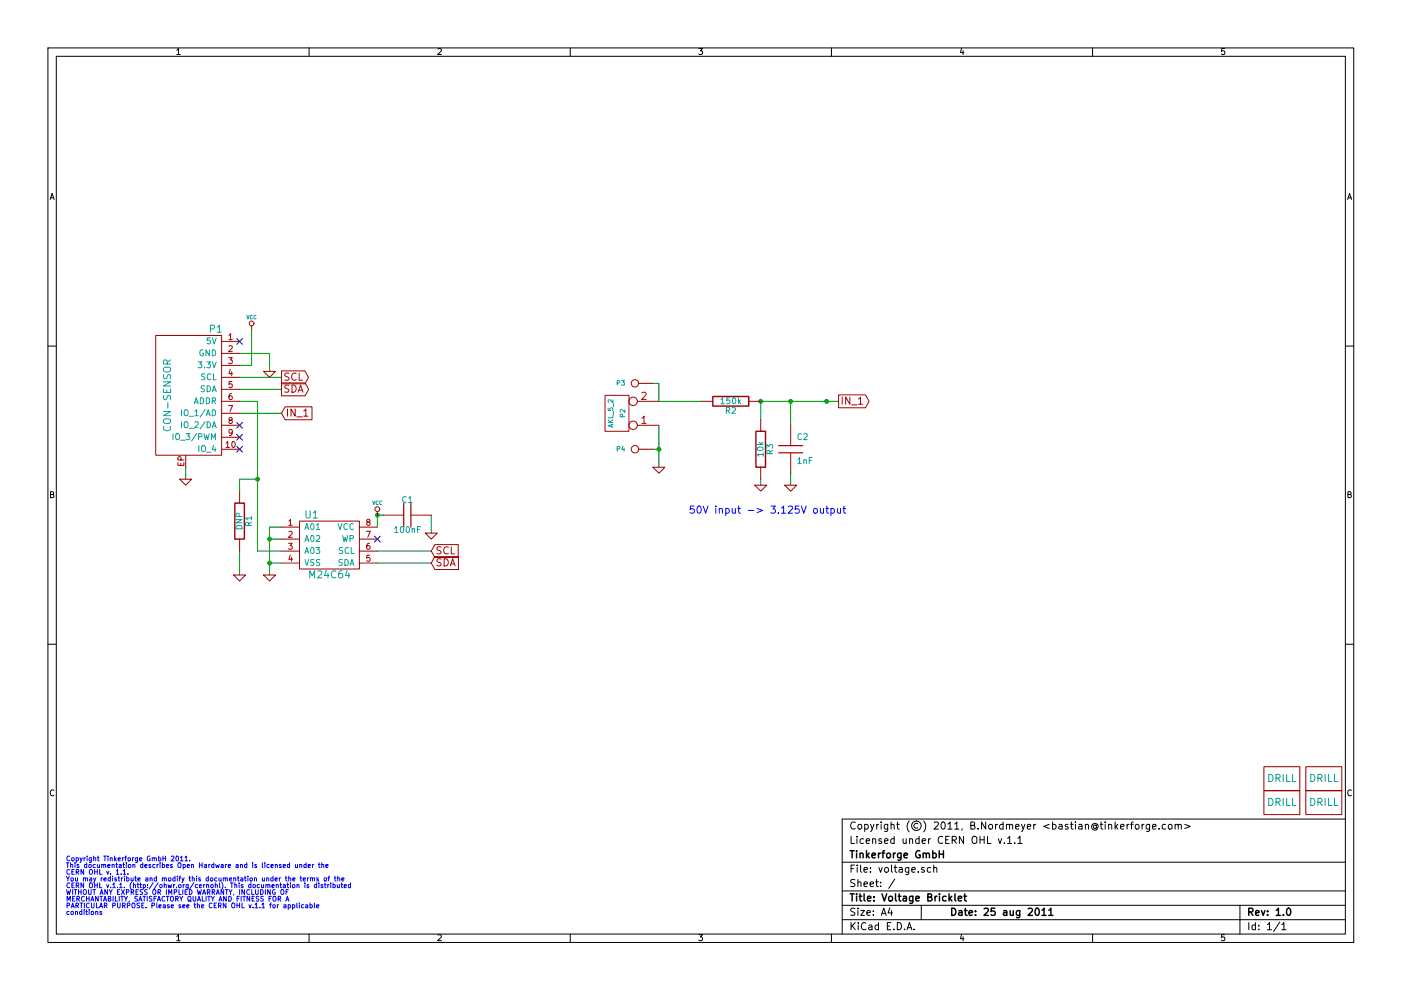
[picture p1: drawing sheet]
<svg xmlns="http://www.w3.org/2000/svg" width="297mm" height="210mm" viewBox="0 0 297 210" stroke-linecap="round" stroke-linejoin="round" font-family="sans-serif">
<g fill="none" stroke="#000" stroke-width=".21">
<path d="M10.2 10.2h276.8v189.6h-276.8zM11.9 11.9h273.3v186.1h-273.3zM37.5 10.7l.3-.4v1.3M37.5 11.6h.7M65.5 10.2v1.7M92.9 10.4l.4-.1 .3 .4-.8 .9h.8M120.9 10.2v1.7M148.2 10.3h.7l-.4 .5 .4 .1v.5l-.2 .2-.5-.2M176.3 10.2v1.7M203.9 10.2l-.3 1h.8M204.2 10.7v.9M231.6 10.2v1.7"/>
<path d="M259.6 10.3h-.6v.6l.2-.1 .4 .1v.5l-.1 .2-.5-.2M10.6 42.3l.4-1.3 .5 1.3M10.8 41.9h.6M285.7 42.3l.4-1.3 .5 1.3M285.9 41.9h.5M10.2 73.4h1.7M285.2 73.4h1.8M10.7 104.9l.6-.1v-.4l-.6-.2v1.3h.5l.2-.4-.2-.2M285.8 104.9l.5-.1 .1-.4-.6-.2v1.3h.5l.2-.4-.3-.2M10.2 136.6h1.7M285.2 136.6h1.8M11.4 167.6a.55 .55 0 0 0-.7 .1 .55 .55 0 0 0 0 .7l.4 .3 .3-.1"/>
<path d="M180.4 177.3v1.5h.8M181.3 174.4a.72 .72 0 0 0-1 .5 .72 .72 0 0 0 .7 .9l.3-.1M181.7 177.3v.2M181.7 177.8v1M182 174.9l.2-.1 .4 .1v.8l-.2 .1-.4-.1zM183.1 177.9l-.4-.1-.4 .3 .1 .6 .3 .1h.4M183.3 174.9l.5-.1 .3 .3-.1 .6-.2 .1-.5-.1M183.3 174.8v1.5M183.6 178.3l.8-.1-.1-.3-.4-.1-.3 .3 .1 .7h.6M184.6 174.8l.3 1M185 178l.1-.1a.36 .36 0 0 1 .6 .2v.7M185 177.8v1"/>
<path d="M185.3 174.8l-.5 1.4-.2 .1M185.9 174.8v1M186.3 174.8l-.4 .3M186.8 174.3v.1M186.8 174.8v1M186.9 177.9l-.4-.1-.2 .3 .1 .2 .5 .1v.4h-.6M187.6 178.3l.7-.1-.1-.3-.4-.1-.2 .3v.7h.6M188.2 174.8v1.2l-.3 .3-.3-.1M188.2 174.9l-.4-.1-.3 .3 .1 .6 .2 .1 .4-.1M188.9 174.9h.1a.36 .36 0 0 1 .6 .1v.8M188.9 174.3v1.5M189.6 177.9l-.4-.1-.4 .3 .1 .6 .3 .1h.4"/>
<path d="M189.6 177.3v1.5M190.1 174.8h.6M190.3 174.3v1.3l.4 .2M191.5 177.8v1h.4l.2-.1M192.1 177.8v1M192.8 174.1a1.75 1.75 0 0 0 0 2.3M192.8 178l.1-.1a.36 .36 0 0 1 .6 .2v.7M192.8 177.8v1M194.6 174.7a.53 .53 0 0 0-.8 .4 .53 .53 0 0 0 .8 .4M194.9 177.9l-.5-.1-.3 .3 .1 .6 .2 .1h.5M194.9 177.3v1.5M195.5 178.3l.7-.1v-.3l-.5-.1-.2 .3 .1 .7h.6"/>
<path d="M195.8 174.1a1.75 1.75 0 0 1 0 2.3M196.9 177.8v1M197.3 177.8l-.4 .3M198.1 174.4l.6-.1 .3 .4-1 1.1h1M199.7 174.4l.2-.1a.81 .81 0 0 1 .5 .7 .81 .81 0 0 1-.5 .8l-.2-.1-.2-.5zM199.9 177.5a.72 .72 0 0 0-1 .5 .72 .72 0 0 0 .7 .8l.3-.1M200.5 178.1h.5M201 174.7l.4-.4v1.5M201 175.8h.9M201.2 177.3h-.7v1.5h.7M201.9 178.1h.7l.2-.3-.1-.3-.2-.2h-.6v1.5M202.3 178.1l.5 .7"/>
<path d="M202.4 174.7l.5-.4v1.5M202.4 175.8h.9M204 175.7l-.1 .3M204.3 177.3v1.5l-.9-1.5v1.5M205.8 175l.7-.1 .2-.2-.1-.3-.8-.1v1.5h.6l.3-.1v-.4l-.4-.3M206.3 177.4a.5 .5 0 0 1 .6 0 .5 .5 0 0 1 .2 .4v.8l-.3 .2a.53 .53 0 0 1-.7-.5v-.5zM207.4 175.7v.1M207.8 178.1h.9M207.8 177.3v1.5M208.7 177.3v1.5M209 174.3v1.5l-.9-1.5v1.5M209.4 177.3v1.5h.7"/>
<path d="M209.7 174.9l.2-.1 .5 .1v.8l-.3 .1-.4-.1zM211.1 174.8v1M211.5 174.8l-.4 .3M211.7 177.8l.3 1 .4-1M212.7 174.9l-.5-.1-.3 .3 .1 .6 .2 .1 .5-.1M212.7 174.3v1.5M213 178.7v.1M213.4 174.9h.1a.36 .36 0 0 1 .5 .1v.8M213.4 174.8v1M213.6 177.7l.5-.4v1.5M213.6 178.8h.9M214 175a.35 .35 0 0 1 .4-.2 .35 .35 0 0 1 .3 .2v.8"/>
<path d="M215.1 178.7v.1M215.3 175.3l.8-.1-.1-.3-.4-.1-.3 .2 .1 .7h.6M215.8 177.7l.5-.4v1.5M215.8 178.8h.9M216.6 174.8l.3 1M217.3 174.8l-.5 1.4-.2 .1M217.8 175.3l.7-.1v-.3l-.5-.1-.2 .2 .1 .7h.6M219.2 174.8v1M219.6 174.8l-.4 .3M222.5 174.8l-1.2 .4 1.2 .5M223.2 174.9l.4-.1 .3 .3-.1 .6-.2 .1-.4-.1M223.2 174.3v1.5"/>
<path d="M224.5 174.9h.6l.1 .9M225.2 175.2l-.7 .1a.3 .3 0 0 0 .2 .5l.5-.1M226.4 174.9l-.3-.1-.3 .2 .1 .2 .5 .2v.3h-.6M226.9 174.8h.6M227.2 174.3v1.3l.3 .2M228 174.3v.1M228 174.8v1M228.8 174.9h.5l.1 .9M229.4 175.2l-.6 .1a.3 .3 0 0 0 .1 .5l.5-.1M230.1 174.9h.1a.36 .36 0 0 1 .6 .1v.8M230.1 174.8v1M232.4 175.1a.36 .36 0 0 0-.5-.1 .36 .36 0 0 0 0 .6 .36 .36 0 0 0 .5-.1"/>
<path d="M232.4 174.9l.1 .7a.57 .57 0 0 0 .2-.8 .57 .57 0 0 0-.8-.1 .71 .71 0 0 0-.3 1 .71 .71 0 0 0 1.1 .1M233.2 174.8h.6M233.5 174.3v1.3l.3 .2M234.3 174.3v.1M234.3 174.8v1M235.1 174.9a.36 .36 0 0 1 .6 .1v.8M235.1 174.8v1M236.4 174.3v1.5M236.6 175.2l.4 .6M237 174.8l-.6 .6M237.6 175.3l.7-.1v-.3l-.5-.1-.2 .2 .1 .7h.6M239 174.8v1"/>
<path d="M239.4 174.8l-.4 .3M239.7 174.8h.6M240.3 174.3l-.4 .2v1.3M240.8 174.9l.2-.1 .4 .1v.8l-.2 .1-.4-.1zM242.1 174.8v1M242.6 174.8l-.5 .3M243.7 174.8v1.2l-.2 .3-.4-.1M243.7 174.9l-.4-.1-.3 .3 .1 .6 .2 .1 .4-.1M244.4 175.3l.7-.1-.1-.3-.4-.1-.2 .2v.7h.6M245.7 175.7v.1M247.1 174.9l-.4-.1-.3 .3 .1 .6 .2 .1 .4-.1M247.9 174.9l.3-.1 .3 .3v.4l-.3 .3-.5-.3z"/>
<path d="M249.1 174.9h.1a.36 .36 0 0 1 .6 .1v.8M249.1 174.8v1M249.8 175a.35 .35 0 0 1 .3-.2 .35 .35 0 0 1 .4 .2v.8M251.2 174.8l1.1 .4-1.1 .5M285.2 173.7h-106.6v24.3M286.5 167.6a.55 .55 0 0 0-.7 .1 .55 .55 0 0 0 0 .7l.4 .3 .3-.1M37.5 198.6l.3-.4v1.2M37.5 199.4h.7M65.5 198v1.8M92.9 198.3l.4-.1 .3 .4-.8 .8h.8M120.9 198v1.8M148.2 198.2h.7l-.4 .5 .4 .1v.5l-.2 .1-.5-.1"/>
<path d="M176.3 198v1.8M178.6 182.8h106.6M178.6 188.9h106.6M178.6 195h106.6M178.6 191.9h106.6M180.4 195.6v1.5M180.4 184.2h.5M180.7 196.3l.6 .8M181.2 183.4h-.8v1.5M181.3 192.6h-.6l-.3 .3 .1 .3 .7 .3v.5l-.3 .1-.5-.1M181.3 186.5h-.6l-.3 .3 .1 .3 .7 .3v.5l-.3 .1-.5-.1M181.3 195.6l-.9 .9"/>
<path d="M181.7 183.4v.2M181.7 183.9v1M181.9 192.6v.1M181.9 187.1l.1-.1a.36 .36 0 0 1 .5 .2v.8M181.9 186.5v1.5M181.9 193.1v1M182 195.6v.2M182 196.1v1M182.5 183.4v1.3l.2 .2M182.5 193.1h.8l-.8 1h.8M183.2 184.4l.7-.1-.1-.3-.4-.1-.2 .3 .1 .7h.5M183.2 187.5l.7-.1-.1-.4h-.4l-.2 .2 .1 .7h.5"/>
<path d="M183.6 195.8a.72 .72 0 0 0-1 .5 .72 .72 0 0 0 .7 .8l.3-.1M183.8 193.6l.7-.2v-.3h-.5l-.2 .2 .1 .7h.6M184.2 196.2h.6l.1 .9M184.5 187.5l.7-.1-.1-.4h-.4l-.2 .2 .1 .7h.5M184.6 184.8v.1M184.6 184v.2M184.9 196.5l-.7 .1a.3 .3 0 0 0 .2 .5h.5M185.2 194v.1M185.2 193.1v.2M185.6 187h.6M185.9 186.5v1.3l.3 .2M186.3 196.2l-.5-.1-.3 .3 .1 .6 .2 .1h.5"/>
<path d="M186.3 195.6v1.5M186.3 183.9l.4 1 .3-1M186.7 187.9v.1M186.7 187v.2M186.9 194.1l.5-1.5 .5 1.5M187 193.6h.7M187.6 184.1l.3-.2 .4 .2v.7l-.2 .1-.5-.1zM188.1 196.3h.5M188.7 192.5l-.4 1.1h1M188.9 195.6h-.8v1.5h.8M189 183.4v1.3l.2 .2M189 193.1v1"/>
<path d="M189.5 197v.1M189.6 183.9h.6M189.7 186.4l-1.3 2M189.8 183.4v1.3l.4 .2M190.2 195.6a.77 .77 0 0 1 .9 .8 .77 .77 0 0 1-.9 .7zM190.7 184h.5l.1 .9M191.3 184.3l-.6 .1a.3 .3 0 0 0 .1 .5h.5M191.8 197v.1M192.3 197.1l.5-1.5 .5 1.5M192.4 196.7h.8M192.7 183.9v1.3l-.3 .2h-.4M192.7 184l-.4-.1-.4 .3 .1 .6 .3 .1h.4"/>
<path d="M193.3 184.4l.8-.1-.1-.3-.5-.1-.2 .3 .1 .7h.6M193.8 197v.1M194.7 184.8v.1M195.3 191.9v3.1M195.9 184l-.3-.1-.2 .3v.2l.5 .1v.4h-.5M197.3 184l-.4-.1-.3 .3 .1 .6 .2 .1h.4M198 184.1v-.1a.36 .36 0 0 1 .6 .2v.7M198 183.4v1.5M203.9 198.1l-.3 .9h.8M204.2 198.6v.8M231.6 198v1.8M259.6 198.2h-.6v.6l.2-.1 .4 .1v.5l-.1 .1-.5-.1"/>
<path d="M262.9 191.9v6.1M264.8 195.6v1.5M266.2 196.2l-.5-.1-.3 .3 .1 .6 .2 .1h.5M266.2 195.6v1.5M266.9 197v.1M266.9 196.2v.1M268.7 196l.5-.4v1.5M268.7 197.1h.9M271.3 195.5l-1.3 2M271.8 196l.4-.4v1.5M271.8 197.1h.8"/>
<circle cx="194.3" cy="175.1" r="1.02"/>
</g>
<g fill="none" stroke="#000" stroke-width=".3">
<path d="M180.2 189.5h.9M180.2 180.4h.9M180.7 180.4v1.5M180.7 189.5v1.5M181.6 189.5v.2M181.6 180.4v.1M181.6 180.9v1M181.6 190v1M182.1 190h.6M182.3 189.5v1.3l.4 .2M182.3 181l.1-.1a.36 .36 0 0 1 .6 .2v.8M182.3 180.9v1"/>
<path d="M183.2 189.5v1.3l.2 .2M183.7 180.4v1.5M183.9 181.3l.4 .6M183.9 190.5l.8-.1-.1-.3-.4-.1-.3 .2 .1 .8h.6M184.3 180.9l-.6 .6M184.9 181.4l.7-.1-.1-.4h-.4l-.2 .2 .1 .7h.5M185.3 190.9v.1M185.3 190.1v.1M186.3 180.9v1M186.7 180.9l-.4 .3M187 189.5l.5 1.5 .5-1.5M187 180.9h.6"/>
<path d="M187.6 180.4l-.4 .2v1.3M188.1 181l.2-.1 .4 .1v.8l-.2 .1-.4-.1zM188.6 190.1l.3-.1 .3 .3v.5l-.3 .2-.5-.2zM189.4 180.9v1M189.9 189.5v1.3l.2 .2M189.9 180.9l-.5 .3M190.4 190h.6M190.7 189.5v1.3l.3 .2M191 180.9v1.2l-.2 .3-.4-.1M191 180.9h-.4l-.3 .3 .1 .6 .2 .1 .4-.1M191.5 190.1h.6l.1 .9M191.7 181.4l.7-.1-.1-.4h-.4l-.2 .2v.7h.6"/>
<path d="M192.2 190.4l-.7 .1a.3 .3 0 0 0 .2 .5h.5M193.5 190v1.3l-.2 .2h-.4M193.5 190.1l-.4-.1-.3 .3 .1 .6 .2 .1h.4M194.2 190.5l.7-.1-.1-.3-.4-.1-.2 .2 .1 .8h.5M195 180.4a.7 .7 0 0 0-.9 .8 .7 .7 0 0 0 1 .6v-.5h-.3M195.7 181l.1-.1a.36 .36 0 0 1 .6 .2v.8M195.7 180.9v1M196.4 181.1a.35 .35 0 0 1 .3-.2 .35 .35 0 0 1 .4 .2v.8M196.7 190.2h.7l.1-.3v-.2l-.8-.2v1.5h.6l.2-.1 .1-.4-.4-.3M197.8 180.9h.4l.3 .3-.1 .6-.2 .1-.4-.1M197.8 180.4v1.5M198.2 190v1"/>
<path d="M198.7 190l-.5 .3M199.1 180.4v1.5M199.1 181.1h.9M199.2 189.5v.2M199.2 190v1M200 180.4v1.5M200.6 190.1l-.4-.1-.4 .3 .1 .6 .3 .1h.4M201.2 189.5v1.5M201.4 190.4l.4 .6M201.8 192.6a.77 .77 0 0 1 .9 .7 .77 .77 0 0 1-.9 .8zM201.8 190l-.6 .6M202.5 189.5v1.3l.2 .2"/>
<path d="M203.2 190.5l.7-.1-.1-.3-.4-.1-.2 .2 .1 .8h.5M203.3 193.1h.6l.1 1M204 193.4l-.7 .2a.3 .3 0 0 0 .2 .5l.5-.1M204.3 190h.6M204.5 193.1h.6M204.5 189.5v1.3l.4 .2M204.7 192.6v1.3l.4 .2M205.5 193.6l.7-.2-.1-.3h-.4l-.2 .2v.7h.6M206.8 194v.1M206.8 193.1v.2M208.7 192.7l.5-.1 .4 .4-1 1.1h1M210.9 192.6h-.7l-.1 .7 .2-.2 .5 .1 .2 .2-.1 .6-.2 .1-.6-.1"/>
<path d="M212.8 193.1h.6l.1 1M213.5 193.4l-.7 .2a.3 .3 0 0 0 .2 .5l.5-.1M214.2 193.1v.9l.4 .1 .2-.1M214.8 193.1v1M216.2 193.1v1.2l-.3 .3-.4-.1M216.2 193.1h-.4l-.3 .3v.6l.3 .1 .4-.1M218 192.7l.6-.1 .3 .4-.9 1.1h.9M219.7 192.6h.1a.81 .81 0 0 1 .6 .7 .81 .81 0 0 1-.6 .8 .98 .98 0 0 1-.1-1.5zM220.9 193l.5-.4v1.5M220.9 194.1h.9M222.4 193l.4-.4v1.5M222.4 194.1h.8"/>
<path d="M264.8 193.4l.7-.1 .2-.2-.1-.4-.2-.1h-.6v1.5M265.2 193.4l.5 .7M266.2 193.6l.8-.2-.1-.3h-.5l-.2 .2 .1 .7h.6M267.5 193.1l.3 1 .4-1M268.8 194v.1M268.8 193.1v.2M270.6 193l.4-.4v1.5M270.6 194.1h.9M272.1 194v.1M272.9 192.7l.3-.1a.81 .81 0 0 1 .5 .7 .81 .81 0 0 1-.5 .8l-.3-.1-.1-.5z"/>
</g>
<g fill="none" stroke="#00f" stroke-width=".21">
<path d="M14.1 185.8l.3 .5 .3-.5M14.1 182.9h.6M14.1 188.6l.3 1 .2-.7 .1 .7 .3-1M14.2 191.1v-1.1l.4 .8 .3-.8v1.1M14.2 192l.5-.1v-.4h-.5v1M14.4 182.9v1M14.4 186.3v.5M14.7 193.3h-.5v.1v.5h.5M14.8 181.6a.44 .44 0 0 0-.6 .4 .44 .44 0 0 0 .6 .4M14.8 184.5a.44 .44 0 0 0-.6 .4 .44 .44 0 0 0 .6 .4M14.8 187.3a.44 .44 0 0 0-.6 .4 .44 .44 0 0 0 .6 .4M15 183.4l.4-.1v.6"/>
<path d="M15 182.9v1M15.1 192.5l.3-1 .3 1M15.1 186.2h.4l.1 .1v.3l-.2 .2-.4-.2zM15.1 193.3h.4l.1 .1v.3l-.2 .2-.4-.2zM15.2 192.2h.5M15.2 184.8h.4M15.2 187.7h.4M15.3 181.9h.3l.1 .1v.3l-.2 .2-.3-.2zM15.4 188.6v1M15.4 190.5h.3M15.7 184.4h-.5v1h.5M15.7 187.2h-.5v1h.5"/>
<path d="M15.7 188.6h.6M15.9 190h-.5v1.1h.5M15.9 182.9v.1M15.9 183.3v.6M16 186.1v.6h.4M16 193.3h.4v.6M16 188.6v1M16 193.2v.7M16.1 192l.5-.1v-.4h-.5v1M16.2 181.9h.3l.1 .1-.1 .5h-.3M16.2 184.9l.4-.1v-.4h-.4v1M16.2 187.7h.4v-.5h-.4v1"/>
<path d="M16.2 181.9v1M16.3 190.6l.5-.1v-.4l-.5-.1v1.1M16.3 192l.4 .5M16.4 184.9l.3 .5M16.4 187.7l.3 .5M16.4 186.1v.7M16.5 190.6l.4 .5M16.6 188.6v1M16.6 189.1h.6M16.7 183.3l-.4 .1 .4 .3v.2h-.4M17 181.9l.2 .6M17 191.5h.6"/>
<path d="M17.2 188.6v1M17.2 191.5v1M17.3 193.3h-.4v.1v.5h.4M17.3 192.9v1M17.4 181.9l-.4 1M17.7 186.2h.4v.6M17.7 186.1v.7M17.7 184.4v1l-.5-1v1M17.7 187.2v1l-.5-1v1M17.8 188.7l.3-.1 .2 .2v.5l-.2 .3-.4-.1zM17.8 192.9v.1M17.8 181.9v.6"/>
<path d="M17.8 193.2v.7M17.9 190.1a.44 .44 0 0 0-.6 .5 .44 .44 0 0 0 .6 .4M17.9 191.5v1M18.1 181.9l-.3 .1M18.1 186.3l.4-.1v.6M18.2 193.2h.3M18.3 192.9v.9l.2 .1M18.3 190.5h.6M18.3 190v1.1M18.4 183.3h-.4l-.1 .2 .1 .4h.4M18.4 182.9v1M18.5 181.5v.1"/>
<path d="M18.5 181.9v.6M18.8 188.6v.9l.1 .1 .4-.1v-.9M18.9 183.3l.4 .1v.5h-.4zM18.9 192.9v.1M18.9 190v1.1M18.9 193.2v.7M18.9 191.6a.44 .44 0 0 0-.6 .4 .44 .44 0 0 0 .6 .4M19 186.2h.4l.1 .6M19.1 184.4h.3l.2 .1v.5l-.2 .4-.4-.2zM19.1 187.2h.3l.2 .2v.5l-.2 .3-.4-.1zM19.3 191.1l.3-1.1 .3 1.1M19.4 190.8h.4"/>
<path d="M19.4 181.9v.8l-.2 .2-.3-.1M19.4 181.9h-.4l-.1 .1 .1 .5h.4M19.4 191.5v.8l.2 .2 .3-.2v-.8M19.4 193.3h.4l.1 .1v.3l-.2 .2-.4-.2zM19.5 186.4l-.5 .2 .1 .2 .4-.1M19.7 188.6h.6M19.8 186.1l.3 .7M19.9 181.9h.3l.1 .6M19.9 181.5v1M20 188.6v1M20.1 184.8h.5M20.1 184.4v1"/>
<path d="M20.1 187.2v1M20.1 187.7h.5M20.2 183.3h-.4l-.1 .2 .1 .4h.4M20.3 193.3h.4v.6M20.3 193.2v.7M20.3 186.1l-.5 1M20.4 191.5v1h.5M20.6 181.9h.4M20.6 184.4v1M20.6 187.2v1M20.7 183.3v.6l.4-.1M20.8 181.5v.9l.2 .1"/>
<path d="M20.8 190v1.1l-.5-1.1v1.1M21.1 183.3v.6M21.1 192.5l.3-1 .4 1M21.1 184.4v1h.5M21.1 187.2v1h.5M21.2 190h.6M21.2 189.6l.3-1 .4 1M21.2 192.2h.5M21.3 189.4h.5M21.5 186.1v.7M21.5 190v1.1M21.5 193.3l-.3 .1 .3 .2v.3h-.3"/>
<path d="M21.6 183.4l.3-.1 .1 .6M21.6 183.3v.6M21.7 186.1l-.2 .2M21.9 191.1l.4-1.1 .3 1.1M22 181.5h.6M22 183.4l.4-.1v.6M22 186.5l.5-.1v-.2l-.5 .1 .1 .4h.4M22 190.8h.5M22.1 192l.5-.1v-.4h-.5v1M22.3 181.5v1M22.4 192l.3 .5M22.6 184.7l.2 .7 .3-.7"/>
<path d="M22.6 187.6l.2 .6 .3-.6M22.8 188.6v1l-.6-1v1M22.9 183.6l.4-.1v-.2l-.4 .1v.5h.4M22.9 181.5v.1M22.9 181.9v.6M23 190.5h.4v-.4l-.4-.1v1.1h.3l.2-.4-.2-.2M23.1 188.6l.4 .6 .3-.6M23.4 181.9h.3l.1 .6M23.4 181.9v.6M23.4 186.2h-.4l-.1 .1 .1 .4h.4M23.4 185.8v1M23.5 185.3v.1"/>
<path d="M23.5 188.1v.1M23.5 189.2v.4M23.8 183.4l.4-.1v.6M23.8 183.3v.6M23.9 185.8v.1M23.9 186.1v.7M23.9 187.5l.3-.3v1M23.9 192l.5-.1v-.4h-.5v1M23.9 188.2h.6M24 190v1.1M24.3 181.5v1M24.4 182.1l.3 .4"/>
<path d="M24.5 190v1.1h.4M24.5 183.3h.4M24.7 184.7l.2-.3v1M24.7 181.9l-.4 .3M24.7 185.4h.5M24.7 182.9v.9l.2 .1M24.7 186.2l-.4 .1 .4 .2v.2h-.4M24.9 188.1v.1M24.9 191.5v.8l.2 .2 .4-.2v-.8M24.9 189.1h.3M25 186.1h.4M25 182.2l.5-.1v-.2l-.5 .1 .1 .5h.4"/>
<path d="M25.2 185.8v.8l.2 .2M25.3 183.3h.4v.6M25.3 190v1.1M25.3 187.5l.3-.3v1M25.3 188.2h.6M25.4 188.6h-.5v1h.5M25.6 190h.6M25.7 185.3v.1M25.7 183.5l-.5 .2 .1 .2h.4M25.7 188.6l.7 1M25.8 186.1v.7M25.9 190v1.1"/>
<path d="M26 181.9v.6M26 192l.5-.1v-.4h-.5v1M26 186.1l-.2 .2M26 183.3h.4M26.1 184.7l.3-.3v1M26.1 185.4h.6M26.2 182.9v.9l.2 .1M26.2 192l.3 .5M26.2 181.9l-.2 .1M26.4 188.1v.1M26.4 190l.3 .6 .3-.6M26.4 185.8v.1"/>
<path d="M26.4 186.1v.7M26.4 188.6l-.7 1M26.4 181.9h.4M26.7 190.6v.5M26.8 182.9v.1M26.8 183.3v.6M26.8 189.2l.5-.1v-.4l-.5-.1v1M26.8 181.5l-.2 .2v.8M26.9 186.2h.4l.1 .1-.1 .4h-.4M26.9 185.8v1M27 192l.5-.1v-.4h-.5v1M27.1 185.3v.1"/>
<path d="M27.2 181.9h.4l.1 .1v.3l-.2 .2-.4-.2zM27.3 183.3h.3l.1 .2v.3l-.2 .1-.3-.1zM27.4 191l-.1 .2M27.8 186.1v.6h.4M27.8 189.2l.5-.1v-.4l-.5-.1v1M27.9 187a1.2 1.2 0 0 0 0 1.6M28 189.2l.4 .4M28.1 191.5h.3l.2 .1v.6l-.2 .3-.4-.2zM28.1 181.9v.6M28.2 183.4l.3-.1 .1 .6M28.2 183.3v.6M28.2 186.1v.7"/>
<path d="M28.3 187.6h.4v.6M28.3 187.2v1M28.4 181.9l-.3 .1M28.5 186.1h.4M28.7 185.8v.8l.2 .2M28.8 189.1h.4M29.1 187.6h.3M29.1 190.1h-.4l-.1 .3a.43 .43 0 0 1 .5 .6h-.5M29.2 181.9v.8l-.2 .2-.3-.1M29.2 181.9h-.4l-.1 .1 .1 .5h.4M29.2 187.2v.9l.2 .1M29.2 186.5l.5-.1v-.2l-.5 .1 .1 .4h.4"/>
<path d="M29.3 188.6h-.5v1h.5M29.4 191.1l.4-1.1 .3 1.1M29.5 190.8h.5M29.6 182.2l.5-.1-.1-.2-.4 .1v.5h.4M29.6 191.5h-.5v.3a.43 .43 0 0 1 .5 .6h-.6M29.6 187.6h.4M29.8 187.2v.9l.2 .1M30 191.9h.4M30.3 188.7h-.5l-.1 .3a.43 .43 0 0 1 .5 .5l-.5 .1M30.3 183.3h-.4l-.1 .2 .1 .4h.4M30.3 182.9v1M30.3 190h.6"/>
<path d="M30.4 187.6h.4l.1 .1-.1 .5h-.4M30.4 187.6v1M30.5 191.5h-.5v1h.5M30.6 190v1.1M30.7 183.6l.5-.1-.1-.2-.4 .1 .1 .5h.3M30.9 186.2h.4v.6M31 192.4v.1M31.2 188.7h-.5v.3a.43 .43 0 0 1 .5 .5l-.5 .1M31.2 190v1.1M31.3 188.1v.1M31.3 187.6v.1M31.3 186.4l-.4 .2 .1 .2 .3-.1"/>
<path d="M31.8 181.6a.45 .45 0 0 0-.6 .4 .45 .45 0 0 0 .6 .4v-.3h-.2M31.8 186.2h.4l.1 .6M31.8 186.1v.7M32 183.3l-.4 .1 .4 .3v.2h-.4M32.2 190.1h-.5v.3a.43 .43 0 0 1 .5 .6h-.6M32.2 192l.5-.1v-.4h-.5v1M32.3 181.9h.4v.6M32.3 181.9v.6M32.5 187.1l-.9 1.4M32.5 188.7l.3-.1 .2 .2v.5l-.2 .3-.4-.1zM32.7 190.5h.3M32.7 182l.4-.1v.6"/>
<path d="M32.9 183.3h-.4l-.1 .2 .1 .4h.4M33.1 190h-.4v1.1M33.2 186.2h-.4l-.1 .1 .1 .4h.4M33.2 185.8v1M33.2 191.5v.8l.2 .2M33.3 183.3v.6M33.4 191.1l.3-1.1 .3 1.1M33.5 190.8h.5M33.5 189.2l.5-.1v-.4l-.5-.1v1M33.6 187.1l-.9 1.4M33.6 183.3l-.3 .2M33.6 181.9h.4l.1 .1-.1 .5h-.4"/>
<path d="M33.6 181.5v1M33.7 192.2l.5-.2-.1-.2-.4 .1 .1 .5h.3M33.7 189.2l.4 .4M33.9 182.9v.1M33.9 187.6h.4l.1 .1v.3l-.2 .2-.3-.2zM33.9 183.3v.6M34.4 183.3h.4l.1 .2-.1 .4h-.4M34.4 186.2h.4v.6M34.4 182.9v1M34.4 186.1v.7M34.5 181.5v1M34.5 182h.6"/>
<path d="M34.6 191.8h.4l.1 .7M34.8 187.6h.4l.1 .6M34.8 187.2v1M34.8 186.3l.4-.1 .1 .6M35 190.1a.44 .44 0 0 0-.7 .5 .44 .44 0 0 0 .7 .4M35.1 192l-.5 .3 .1 .2 .4-.1M35.1 181.5v1M35.3 190h.5M35.3 183.6l.5-.1-.1-.2-.4 .1v.5h.4M35.3 188.6v1M35.5 190v1.1M35.6 187.6l.2 .6 .2-.5 .2 .5 .2-.6"/>
<path d="M35.8 189.6v-1l.3 .8 .3-.8v1M35.8 186.2h.4l-.1 .5h-.3zM35.9 191.8l-.4 .1 .4 .3v.2h-.4M36.2 190.1l.4-.1 .1 .2 .1 .5-.2 .4-.4-.2zM36.3 192.2l.5-.2-.1-.2-.4 .1v.5h.4M36.3 181.6l.4-.1 .2 .3-.6 .7h.6M36.5 183.3l-.4 .1 .4 .3v.2h-.4M36.8 187.6v.6M36.9 189.2l.5-.1v-.4l-.5-.1v1M37.1 187.6l-.3 .1M37.1 186.2h-.4l-.1 .1 .1 .4h.4M37.1 185.8v1"/>
<path d="M37.2 190.6l.5-.1v-.4l-.5-.1v1.1M37.4 181.6l.1-.1a.49 .49 0 0 1 .4 .5 .49 .49 0 0 1-.5 .5l-.1-.4zM37.4 188.1v.1M37.5 190.6l.3 .5M37.6 185.8v.1M37.6 186.1v.7M37.8 183l.4-.1 .1 .2 .1 .5-.2 .3-.4-.1zM37.9 186.1h.4M37.9 187.6h.4l.1 .1v.3l-.2 .2-.3-.2zM37.9 188.6v1h.5M38.1 190l.3 .6 .4-.6M38.3 181.8l.2-.3v1"/>
<path d="M38.3 182.5h.5M38.3 185.8l-.2 .1v.9M38.3 191.8l-.4 .1 .4 .3v.2h-.4M38.4 190.6v.5M38.6 186.1l.2 .7M38.7 192.2l.5-.2v-.2l-.5 .1 .1 .5h.4M38.8 188.6v1M38.8 183.9h.3l.2-.1-.1-.5h-.4v1M38.8 187.6v.6M39 186.1l-.4 1M39.1 187.6l-.3 .1M39.2 181.8l.3-.3v1"/>
<path d="M39.2 182.5h.6M39.2 189.1h.4M39.6 192.2l.5-.2-.1-.2-.4 .1v.5h.4M39.7 183.6l.5-.1-.1-.2-.4 .1 .1 .5h.3M39.7 188.6h-.5v1h.5M39.9 187.6v.8l-.2 .2-.2-.1M39.9 187.6h-.4l-.1 .1 .1 .5h.4M40 190.1l.3-.1 .1 .2 .1 .5-.2 .4-.4-.2zM40 190.8l.5 .4M40 186.1h.4M40.2 188.6a.51 .51 0 0 1 .5 .5 .51 .51 0 0 1-.5 .5zM40.2 185.8v.8l.2 .2"/>
<path d="M40.2 182.4v.1M40.6 183.4l.4-.1v.6M40.6 183.3v.6M40.8 186.2h.3l.1 .6M40.8 185.8v1M40.9 190v.9l.2 .2 .4-.2v-.9M41.1 187.1l-.9 1.4M41.1 191.8h.4M41.3 191.5v.8l.2 .2M41.7 185.8v.1M41.7 186.1v.7M41.8 188.6l.3 1 .2-.7 .1 .7 .3-1"/>
<path d="M41.9 191.1l.3-1.1 .3 1.1M41.9 191.9l.3-.1 .1 .7M41.9 191.5v1M41.9 187.6h-.4l-.1 .1 .1 .5h.4M42 190.8h.4M42.3 187.9l.4-.1v-.2l-.4 .1v.5h.4M42.3 182.9v1M42.3 183.4h.5M42.5 186.2l-.4 .1 .4 .2v.2h-.4M42.7 192.2l.5-.2v-.2l-.5 .1 .1 .5h.4M42.8 182.9v1M42.9 190v1.1h.5"/>
<path d="M43 189.6l.3-1 .3 1M43.1 189.4h.4M43.2 187.6v.6M43.4 183.3h.3l.1 .6M43.5 187.6l-.3 .1M43.7 190v1.1M43.8 183.5l-.5 .2 .1 .2h.4M43.8 187.6h.4v.6M43.8 187.6v.6M44 189.2l.5-.1v-.4l-.5-.1v1M44 190h.6M44.2 186.2h-.4l-.1 .1 .1 .4h.4"/>
<path d="M44.2 185.8v1M44.2 189.2l.3 .4M44.3 183.3v.6M44.3 190v1.1M44.6 183.3l-.3 .2M44.7 186.2h.4l-.1 .5h-.3zM44.8 187.6h.3l.1 .1v.3l-.2 .2-.3-.2zM44.8 190l.3 .6 .3-.6M45 191.6a.44 .44 0 0 0-.7 .4 .44 .44 0 0 0 .7 .4M45 189.2l.5-.1v-.4l-.5-.1v1M45.1 190.6v.5M45.2 189.2l.3 .4"/>
<path d="M45.3 183.3h-.4v.2v.4h.4M45.3 182.9v1M45.4 191.9h.3M45.6 187.6h.4l.1 .6M45.6 187.2v1M45.7 183.3l.2 .6 .2-.4 .2 .4 .2-.6M45.8 189.6l.4-1 .3 1M45.9 191.5h-.5v1h.5M45.9 189.4h.5M46 186.2h-.4l-.1 .1 .1 .4h.4M46.3 192l.5-.1v-.4h-.5v1M46.4 191.1l.3-1.1 .4 1.1"/>
<path d="M46.4 186.1l.1 .6h.4M46.5 190.8h.5M46.6 187.2v.9l.1 .1M46.6 192l.3 .5M46.9 186.1v.7M46.9 183.3h.4v.6M47 187a1.2 1.2 0 0 1 0 1.6M47.3 183.5l-.5 .2 .2 .2h.3M47.3 186.2h.4l.1 .6M47.3 186.1v.7M47.4 188.6v1l-.5-1v1M47.8 186.3l.4-.1v.6"/>
<path d="M47.8 188.1v.1M47.8 188.6h.6M47.8 183.3v.6M47.9 191.5v1l-.6-1v1M48 190v1.1l-.6-1.1v1.1M48.1 188.6v1M48.1 183.3l-.3 .2M48.4 183.6l.5-.1-.1-.2-.4 .1v.5h.4M48.5 190a.51 .51 0 0 1 .6 .6 .51 .51 0 0 1-.6 .5zM48.5 188.6l.4 .6 .3-.6M48.6 186.5l.5-.1v-.2l-.5 .1 .1 .4h.4M48.9 187.2h.6"/>
<path d="M48.9 189.2v.4M49.1 187.2v1M49.3 191.5h.3l.1 .1 .1 .6-.2 .3-.4-.2zM49.6 186.2h.3l.1 .6M49.6 186.1v.7M49.6 189.6l-.1 .2M49.8 187.6h.4v.6M49.8 187.2v1M50.1 183.3h.3l.1 .6M50.2 191.9h.6M50.2 191.5v1M50.3 190.5h.3"/>
<path d="M50.3 186.1h.4M50.5 185.8v.8l.2 .2M50.5 183.5l-.5 .2 .1 .2h.4M50.7 187.2v.1M50.7 187.6v.6M50.7 190h-.4v1.1M50.8 188.6v1M50.8 191.5v1M51 183.4l.4-.1v.6M51 183.3v.6M51.1 186.2h.3l.1 .6M51.1 190v1.1"/>
<path d="M51.3 191.5v1h.5M51.5 190h.5M51.5 186.4l-.5 .2 .1 .2 .4-.1M51.5 187.6l-.4 .1 .4 .2v.3h-.4M51.7 190v1.1M51.8 186.1h.4M51.8 188.6v1l-.5-1v1M52 185.8v.8l.2 .2M52.3 183.3h-.4l-.1 .2 .1 .4h.4M52.3 182.9v1M52.6 185.8v.1M52.6 186.1v.7"/>
<path d="M52.8 191.8l.2 .7 .3-.7M52.9 188.7a.44 .44 0 0 0-.6 .4 .44 .44 0 0 0 .6 .4M52.9 190v1.1l-.5-1.1v1.1M53.1 186.2h.4l-.1 .5h-.3zM53.2 187.6h-.4l-.1 .1 .1 .5h.4M53.2 187.2v1M53.4 188.6v1h.4M53.4 190.5h.4M53.6 182.9v.1M53.6 183.3v.6M53.6 192.4v.1M53.7 187.6h.4l.1 .1v.3l-.3 .2-.3-.2z"/>
<path d="M53.9 190h-.5v1.1h.5M53.9 186.2h.4l.1 .6M53.9 186.1v.7M54.1 191.8l.3-.3v1M54.1 192.5h.5M54.2 188.6v.9l.2 .1 .3-.1v-.9M54.4 183.3l-.4 .1 .4 .3v.2h-.4M54.9 190.1h-.5v.3a.43 .43 0 0 1 .4 .6h-.5M55 187.6h-.4l-.1 .1 .1 .5h.4M55.1 192.4v.1M55.2 188.6a.51 .51 0 0 1 .6 .5 .51 .51 0 0 1-.6 .5zM55.4 187.6l.1 .6 .4-.1"/>
<path d="M55.5 191.8l.3-.3v1M55.5 192.5h.6M55.6 182.9v.9l.2 .1M55.6 186.1l.1 .6h.4M55.8 190.1h-.5v.3a.43 .43 0 0 1 .5 .6h-.5M55.9 187.6v.6M56.1 186.1v.7M56.2 182.9v.1M56.2 183.3v.6M56.3 188.6v1M56.4 187.6h.3l.1 .6M56.4 187.6v.6"/>
<path d="M56.5 186.2h.4l.1 .6M56.5 186.1v.7M56.8 187.7l.4-.1v.6M57 190.5h.4M57.1 183.3h-.4l-.1 .2 .1 .4h.4M57.2 191.8h.3M57.3 188.6v1l-.6-1v1M57.5 183.6l.4-.1v-.2l-.4 .1v.5h.4M57.5 190h-.5v1.1M57.5 191.5l-.2 .1v.9M57.7 187.9l.4-.1v-.2l-.4 .1v.5h.4M57.9 186.2h-.4l-.1 .1 .1 .4h.4"/>
<path d="M57.9 185.8v1M57.9 191.8l.4 .1v.5h-.4zM58 190.1l.3-.1 .2 .2v.5l-.2 .4-.4-.2zM58.3 186.5l.5-.1v-.2l-.5 .1 .1 .4h.4M58.3 188.7a.45 .45 0 0 0-.5 .4 .45 .45 0 0 0 .6 .4v-.3h-.2M58.4 183.4l.4-.1v.6M58.4 183.3v.6M58.6 187.6h.4v.6M58.6 187.6v.6M58.8 191.8v.7M59 190.6l.5-.1v-.4l-.5-.1v1.1M59.1 191.8l-.3 .2"/>
<path d="M59.2 190.6l.3 .5M59.2 186.1v.7M59.3 187.6h.4M59.5 187.2v.9l.2 .1M59.5 186.1l-.3 .2M59.6 183.3l-.4 .1 .4 .3v.2h-.4M59.7 188.7l.3-.1 .1 .2 .1 .5-.2 .3-.4-.1zM60 183.6l.5-.1v-.2l-.5 .1 .1 .5h.4M60.1 187.6h.4v.6M60.2 191.8h.4v.7M60.5 186.1h.4M60.5 187.8l-.5 .2 .1 .2h.4"/>
<path d="M60.6 191.1l.3-1.1 .4 1.1M60.6 185.8v.8l.3 .2M60.6 192l-.5 .3 .2 .2 .3-.1M60.7 189.1h.3M60.7 190.8h.5M60.8 187.6h.4M61 187.2v.9l.2 .1M61.1 192.4l.3 .1 .2-.2-.1-.5h-.4v1M61.1 188.6h-.4v1M61.2 186.2h.4v.6M61.2 185.8v1M61.4 183.3h-.4l-.1 .2 .1 .4h.4"/>
<path d="M61.4 182.9v1M61.6 187.2v.1M61.6 187.6v.6M62 192.4l.3 .1 .2-.2-.1-.5h-.4v1M62.1 186.5l.5-.1-.1-.2-.4 .1v.4h.4M62.1 187.6h.3l.1 .1v.3l-.2 .2-.3-.2zM62.6 183.3l.1 .6 .4-.1M62.9 191.5v.8l.2 .2M63 187.6h.3l.1 .6M63 187.6v.6M63.1 183.3v.6M63.5 191.5v.1"/>
<path d="M63.5 191.8v.7M63.6 183.4l.3-.1 .1 .6M63.6 183.3v.6M63.6 186.1h.4M63.8 185.8v.8l.2 .2M64.3 186.5l.5-.1-.1-.2-.4 .1v.4h.4M64.4 191.8h-.4l-.1 .2 .1 .4h.4M64.6 187.2v.1M64.6 187.6v.6M64.8 191.8h.4l.1 .7M64.9 183.3h-.4l-.1 .2 .1 .4h.4M64.9 182.9v1"/>
<path d="M65.2 186.1v.7M65.3 192l-.5 .3 .1 .2 .4-.1M65.3 183.6l.5-.1v-.2l-.5 .1 .1 .5h.4M65.5 187.6l-.4 .1 .4 .2v.3h-.4M65.5 186.1l-.3 .2M65.7 191.8h.4l.1 .2-.1 .4h-.4M65.7 191.5v1M65.8 186.2h.4l.1 .6M65.8 186.1v.7M66.2 183.3v.6M66.3 186.3l.3-.1 .1 .6M66.5 183.3l-.3 .2"/>
<path d="M66.6 191.5v.8l.2 .2M67.1 187.6h-.4l-.1 .1 .1 .5h.4M67.1 192.2l.5-.2v-.2l-.5 .1 .1 .5h.4M67.1 187.2v1M67.5 183.3h.4M67.5 186.2l-.4 .1 .4 .2v.2h-.4M67.6 187.2v.1M67.6 187.6v.6M67.6 182.9v.9l.3 .1M68.2 183.4l.4-.1 .1 .6M68.2 182.9v1M68.4 187.6l-.4 .1 .4 .2v.3h-.4"/>
<path d="M68.8 187.6h.3M68.8 186.2h.4l-.1 .5h-.3zM68.9 187.2v.9l.2 .1M69.1 183.6l.5-.1-.1-.2-.4 .1v.5h.4M69.5 187.6v.6M69.5 186.1h.4M69.8 187.6l-.3 .1M69.9 185.8l-.2 .1v.9M70.1 187.2v.1M70.1 187.6v.6M70.6 187.6h.4l.1 .1-.1 .5h-.4M70.6 187.2v1"/>
<path d="M70.9 186.1h.3M71 185.8v.8l.2 .2M71.5 187.6l.1 .6 .4-.1M71.6 186.2h.4v.6M71.6 185.8v1M72 187.6v.6M72.3 187.6h.4M72.4 187.2v.9l.3 .1M72.5 186.5l.4-.1v-.2l-.4 .1v.4h.4M73 187.9l.5-.1-.1-.2-.4 .1v.5h.4M74.3 187.6h-.4l-.1 .1 .1 .5h.4M74.3 187.2v1"/>
</g>
<path d="M50.2 71.8l1.2 1.2M51.4 71.8l-1.2 1.2" fill="none" stroke="#0000c0" stroke-width=".21"/>
<path d="M50.8 74.9h6.4v3.8M50.8 82.6h8.9M138.4 95.3h1.3M139.7 85.1h8.9M167.6 85.1v5.1M50.8 116.8v5.1M80 109.2v2.6M80 116.8h11.4M161.3 101.6v1.3" fill="none" stroke="#00a000" stroke-width=".21"/>
<circle cx="57.1" cy="119.4" r=".41" fill="#00a000"/>
<g fill="none" stroke="#00a000" stroke-width=".21">
<path d="M39.4 99.1v2.5M50.8 85.1h3.8v31.7h5.1M57.2 114.3h2.5M57.2 119.4h2.5M59.7 111.8h-2.5v10.1"/>
<circle cx="57.1" cy="119.4" r=".41"/>
</g>
<circle cx="57.1" cy="114.3" r=".41" fill="#00a000"/>
<g fill="none" stroke="#00a000" stroke-width=".21">
<path d="M50.8 80h8.9M50.8 87.6h8.9M138.4 81.3h1.3v3.8M80 119.4h11.4M80 109.2h1.3M91.4 109.2v3.8M167.6 100.3v2.6"/>
<circle cx="57.1" cy="114.3" r=".41"/>
</g>
<circle cx="80" cy="109.2" r=".41" fill="#00a000"/>
<g fill="none" stroke="#00a000" stroke-width=".21">
<path d="M54.6 101.6h-3.8v2.5"/>
<circle cx="80" cy="109.2" r=".41"/>
</g>
<circle cx="54.6" cy="101.6" r=".41" fill="#00a000"/>
<g fill="none" stroke="#00a000" stroke-width=".21">
<path d="M161.3 85.1v3.8"/>
<circle cx="54.6" cy="101.6" r=".41"/>
</g>
<circle cx="161.3" cy="85.1" r=".41" fill="#00a000"/>
<g fill="none" stroke="#00a000" stroke-width=".21">
<path d="M139.7 90.2v8.9"/>
<circle cx="161.3" cy="85.1" r=".41"/>
</g>
<circle cx="139.7" cy="95.3" r=".41" fill="#00a000"/>
<g fill="none" stroke="#00a000" stroke-width=".21">
<path d="M161.3 85.1h16.5"/>
<circle cx="139.7" cy="95.3" r=".41"/>
</g>
<circle cx="167.6" cy="85.1" r=".41" fill="#00a000"/>
<circle cx="167.6" cy="85.1" r=".41" fill="none" stroke="#00a000" stroke-width=".21"/>
<circle cx="175.3" cy="85.1" r=".41" fill="#00a000"/>
<g fill="none" stroke="#00a000" stroke-width=".21">
<path d="M53.3 69.9v7.6h-2.5"/>
<circle cx="175.3" cy="85.1" r=".41"/>
</g>
<g fill="none" stroke="#00f" stroke-width=".21">
<path d="M147.1 107.3h-.7l-.1 .7 .3-.1 .5 .1 .1 .2-.1 .5-.2 .1-.6-.1M147.9 107.4l.3-.1a.81 .81 0 0 1 .5 .8 .81 .81 0 0 1-.5 .7l-.3-.1-.1-.5zM149.1 107.3l.5 1.5 .5-1.5M151.8 107.3v.1M151.8 107.8v1M152.5 108l.1-.1a.36 .36 0 0 1 .6 .1v.8M152.5 107.8v1M153.9 107.9l.4-.1 .3 .3-.1 .6-.2 .1-.4-.1M153.9 107.8v1.5M155.2 107.8l.1 .9 .4 .1 .2-.1M155.9 107.8v1M156.4 107.8h.6"/>
<path d="M156.6 107.3v1.3l.4 .2M158.6 108.2h1.2M160.5 107.8l1.2 .4-1.2 .5M163.4 107.3h1l-.5 .6 .4 .1v.7l-.2 .1-.7-.1M165 108.7v.1M165.7 107.7l.4-.4v1.5M165.7 108.8h.9M167.1 107.4l.6-.1 .3 .4-.9 1.1h.9M169.4 107.3h-.7l-.1 .7 .2-.1 .5 .1 .2 .2-.1 .5-.2 .1-.6-.1M169.9 107.3l.5 1.5 .5-1.5M172.6 107.9l.4-.1 .3 .3v.4l-.3 .3-.5-.3zM173.9 107.8l.1 .9 .4 .1 .2-.1"/>
<path d="M174.6 107.8v1M175.1 107.8h.6M175.3 107.3v1.3l.4 .2M176.2 107.9l.4-.1 .3 .3-.1 .6-.2 .1-.4-.1M176.2 107.8v1.5M177.5 107.8l.1 .9 .4 .1 .2-.1M178.2 107.8v1M178.7 107.8h.6M178.9 107.3v1.3l.4 .2"/>
</g>
<path d="M50.2 89.6l1.2 1.2M50.2 92.1l1.2 1.2M50.2 94.6l1.2 1.3M51.4 89.6l-1.2 1.2M51.4 92.1l-1.2 1.2M51.4 94.6l-1.2 1.3M79.4 113.7l1.2 1.2M80.6 113.7l-1.2 1.2" fill="none" stroke="#0000c0" stroke-width=".21"/>
<g fill="none" stroke="#a00000" stroke-width=".21">
<path d="M33 71.1h14v25.4h-14zM47 72.4h3.8M47 74.9h3.8M47 77.5h3.8M48.5 75.8h.8l-.5 .5 .4 .1v.6l-.2 .1-.5-.1M48.5 71.1l.4-.4v1.3M48.5 73.4l.5-.1 .3 .4-.8 .8h.8M48.5 72h.8M48.8 78.3l-.3 .9h.8M49.1 78.8v.8M53.3 69.1v.8M55.9 78.7h2.5l-1.2 1.3z"/>
<path d="M59.7 78.6h4.9l.8 1.4-.8 1.4h-4.9zM61.3 79.2l-.6-.1-.3 .3 .1 .4 .7 .2v.5l-.2 .1-.6-.1M62.8 79.2a.72 .72 0 0 0-1 .5 .72 .72 0 0 0 .7 .9l.3-.1M63.4 79.1v1.5h.8M37.7 98.1v.6h1.3v-.6M38.3 98.2v.5M38.4 97.5l-.1-.6h-.5l-.1 .6h1.3M39.4 96.5v2.6M47 85.1h3.8M47 90.2h3.8M47 95.3h3.8M47 80h3.8"/>
<path d="M47 82.6h3.8M47 87.6h3.8M47 92.7h3.8M47.9 94l.4-.4v1.3M47.9 94.9h.7M48.5 86h.8l-.5 1.2M48.8 89.1l-.2-.1v-.4l.4-.1 .2 .1v.4l-.6 .1-.1 .2v.3l.3 .2h.2l.3-.2-.1-.4-.2-.1M49.1 83.4h-.2l-.3 .3-.1 .8 .3 .2 .4-.1 .1-.4-.3-.3h-.2l-.3 .3M49.2 80.9h-.6l-.1 .6 .2-.1 .5 .1v.5l-.2 .2-.5-.2M49.3 91.6l-.3 .2h-.4v-.6l.4-.1 .3 .2-.1 .7-.2 .3h-.4M49.3 93.7l.1-.1a.67 .67 0 0 1 .5 .6 .67 .67 0 0 1-.5 .7l-.3-.5zM59.7 81.2h5l.8 1.4-.8 1.3h-5z"/>
<path d="M60.5 86.3h5.6v2.7h-5.6l-.8-1.4zM61 86.7v1.5M61.3 81.7l-.6-.1-.3 .3 .1 .4 .7 .3v.4l-.2 .2-.6-.1M61.9 81.6a.77 .77 0 0 1 .9 .8 .77 .77 0 0 1-.9 .8zM62.6 86.7v1.5l-.9-1.5v1.5M62.9 88.4h1.2M63.2 83.2l.5-1.6 .5 1.6M63.3 82.7h.8M64.4 87.1l.4-.4v1.5M64.4 88.2h.9M128.3 83.8h5.1v7.6h-5.1zM135.1 85.1h4.6"/>
<path d="M135.1 90.2h4.6M135.4 81.3h3M135.4 95.3h3M136.1 88.7l.5-.5v1.6M136.1 83.3l.6-.1 .3 .4-1 1.1h1M136.1 89.8h.9M138.4 99.1h2.6l-1.3 1.2zM148.6 85.1h2.5M158.8 85.1h2.5M161.3 88.9v2.5M161.3 99.1v2.5M167.6 90.2v4.3"/>
<path d="M167.6 96v4.3M177.8 83.7h5.7l.8 1.4-.8 1.4h-5.7zM178.6 84.2v1.5M180.2 84.2v1.5l-.9-1.5v1.5M180.5 85.9h1.2M182 84.6l.4-.4v1.5M182 85.7h.9M38.1 101.6h2.5l-1.2 1.3zM50.8 104.1v2.6M50.8 114.3v2.5M59.7 111.8h3.8M59.7 114.3h3.8"/>
<path d="M59.7 116.8h3.8M59.7 119.4h3.8M61.2 115.2h.8l-.5 .5 .4 .1v.5l-.2 .2-.5-.2M61.2 110.5l.4-.4v1.3M61.2 112.8l.5-.2 .3 .4-.8 .9h.8M61.2 111.4h.8M61.5 117.7l-.3 .9h.8M61.8 118.2v.8M63.5 110.5h12.7v10.2h-12.7zM76.2 111.8h3.8M76.2 114.3h3.8M76.2 116.8h3.8"/>
<path d="M76.2 119.4h3.8M77.7 112.6h.8l-.5 1.3M78 110.7l-.2-.2v-.3l.4-.1 .2 .1v.3l-.5 .2-.2 .2v.3l.3 .2h.2l.3-.2-.1-.4-.2-.1M78.3 115.2h-.2l-.3 .3-.1 .7 .3 .3 .4-.2 .1-.4-.3-.2h-.2l-.3 .2M78.4 117.7h-.6l-.1 .6 .2-.1 .5 .1v.6l-.2 .1-.5-.1M80 108.5v.7M81.3 109.2h4.3M87.1 109.2h4.3M90.2 113h2.5l-1.3 1.3zM92.2 118h5v2.8h-5l-.8-1.4zM92.2 115.5h5v2.7h-5l-.8-1.4zM93.5 118.5h-.6l-.3 .3 .2 .3 .6 .3v.5l-.2 .1-.6-.1"/>
<path d="M93.5 116l-.6-.1-.3 .3 .2 .4 .6 .3v.4l-.2 .1h-.6M94.2 118.5a.77 .77 0 0 1 .9 .7 .77 .77 0 0 1-.9 .8zM95 116.1a.72 .72 0 0 0-1 .5 .72 .72 0 0 0 .7 .8l.3-.1M95.5 120l.5-1.5 .5 1.5M95.6 119.6h.7M95.7 115.9v1.5h.7M160 102.9h2.6l-1.3 1.2zM166.4 102.9h2.5l-1.3 1.2zM49.5 121.9h2.6l-1.3 1.3zM55.9 121.9h2.5l-1.2 1.3zM268 162.6h7.6v5h-7.6zM268 167.6h7.6v5.1h-7.6z"/>
<path d="M276.9 167.6h7.6v5.1h-7.6zM276.9 162.6h7.6v5h-7.6z"/>
<circle cx="53.3" cy="68.6" r=".51"/>
<circle cx="134.2" cy="85.1" r=".89"/>
<circle cx="134.2" cy="90.2" r=".89"/>
<circle cx="134.6" cy="81.3" r=".79"/>
<circle cx="134.6" cy="95.2" r=".79"/>
<circle cx="80" cy="108" r=".51"/>
</g>
<path d="M151.1 84.1h7.7v2h-7.7zM160.3 91.4h2v7.7h-2zM49.8 106.7h2v7.6h-2z" fill="none" stroke="#a00000" stroke-width=".3"/>
<g fill="none" stroke="#00a0a0" stroke-width=".21">
<path d="M34.7 79.4l-.1 .6 .4 .3 .3-.1 .3-.7h.4l.2 .2-.1 .6M34.7 78.1a.99 .99 0 0 1 1.5 .1 .53 .53 0 0 1-.5 .7h-.5a.52 .52 0 0 1-.5-.8zM35.5 77.2l-.1-.7-.2-.2-.4 .1-.2 .2v.6h1.6M36.2 76.3l-.7 .5M42 76.7h.8l-.4 .5 .3 .1v.6l-.1 .1-.6-.1M43.1 74.2a.59 .59 0 0 0-.7 .6 .59 .59 0 0 0 .7 .6v-.5h-.2M43.4 77.9v.1M43.4 79.3l-.4-.1-.2 .2v.4l.6 .2v.3l-.2 .2h-.5M43.8 76.7h.8l-.4 .5 .4 .1v.6l-.2 .1-.6-.1M44.4 74.2v1.2l-.7-1.2v1.2M44.6 71.6h-.6l-.1 .6 .2-.1 .5 .1v.6l-.2 .1-.5-.1M44.6 69.7h.7l.2-.3-.1-.3-.2-.2h-.6v1.6"/>
<path d="M44.7 79.4a.55 .55 0 0 0-.7 .1 .55 .55 0 0 0 0 .7l.3 .3 .4-.1M45 71.6l.4 1.3 .4-1.3M45 74.2a.64 .64 0 0 1 .7 .6 .64 .64 0 0 1-.7 .6zM45 76.7l.4 1.3 .4-1.3M45.3 79.2v1.3h.6M46.1 69.4l.4-.5v1.6M46.1 70.5h.8M52.3 66.9l.3 .7 .2-.7M53.5 66.9a.33 .33 0 0 0-.4 .3 .33 .33 0 0 0 .4 .3M54.3 66.9a.33 .33 0 0 0-.5 .3 .33 .33 0 0 0 .5 .3M34.6 87.2h1.6l-1.6 .9h1.6M34.6 82.5v.7h1.6v-.7"/>
<path d="M34.6 80.9h1.6l-1.6 .9h1.6M34.7 89a.99 .99 0 0 1 1.5 .2 .53 .53 0 0 1-.5 .6h-.5a.52 .52 0 0 1-.5-.8zM34.7 83.8l-.1 .6 .4 .3 .3-.1 .3-.7h.4l.2 .3-.1 .5M34.8 90.4a.72 .72 0 0 0 .5 1 .72 .72 0 0 0 .9-.7l-.2-.3M35.4 82.7v.5M35.6 85.4v1.1M36.7 91.9v1.3M37.3 92.1l.2-.2a.45 .45 0 0 1 .6 .5l-.1 .6-.5 .2-.3-.4zM38.3 93.3h1M38.5 86.9v1.2M38.5 89.4v1.3M39.1 87l.2-.1a.45 .45 0 0 1 .6 .4l-.1 .7-.5 .1-.3-.4z"/>
<path d="M39.1 89.6l.2-.2a.45 .45 0 0 1 .6 .4l-.1 .7-.5 .2-.3-.4zM39.4 91.9h.8l-.4 .5 .4 .2v.5l-.2 .1-.6-.1M40.1 88.3h1M40.1 90.8h1M41.2 85.6l.4-1.3 .4 1.3M41.3 87.2l.4-.3v1.2M41.3 89.5l.5-.1 .2 .4-.8 .9h.8M41.3 85.2h.6M41.3 88.1h.7M41.7 91.9l-1.1 1.6M42.1 92.6h.6l.1-.5-.7-.2v1.3M42.2 94.5v1.3"/>
<path d="M42.5 84.3a.64 .64 0 0 1 .7 .7 .64 .64 0 0 1-.7 .6zM42.8 94.7l.2-.2a.45 .45 0 0 1 .6 .4l-.1 .7-.5 .2-.3-.4zM43.3 91.9l.3 1.3 .2-.9 .2 .9 .3-1.3M43.4 81.9l-.5-.1-.2 .1v.4l.6 .3 .1 .2-.3 .3-.5-.1M43.5 86.8l-1.1 1.6M43.5 89.4l-1.1 1.6M43.7 84.3a.64 .64 0 0 1 .8 .7 .64 .64 0 0 1-.8 .6zM43.7 88.1l.4-1.2 .5 1.2M43.8 95.9h1M43.9 87.8h.6M43.9 81.8a.64 .64 0 0 1 .7 .6 .64 .64 0 0 1-.7 .7zM43.9 89.4a.64 .64 0 0 1 .7 .6 .64 .64 0 0 1-.7 .7z"/>
<path d="M44.8 93.2v-1.3l.5 1 .4-1v1.3M45 83.1l.4-1.3 .4 1.3M45 85l.6-.1 .1-.4-.7-.2v1.3M45 86.9a.64 .64 0 0 1 .7 .6 .64 .64 0 0 1-.7 .6zM45 90.7l.4-1.3 .4 1.3M45.1 82.7h.6M45.1 90.3h.6M45.3 94.4l-.3 1h.8M45.3 85l.4 .6M45.6 94.9v.9M128.9 86.5v.5h.5v-.4l.4-.1v.5M128.9 89.6h1"/>
<path d="M128.9 89l.6 .6M129.7 90v.5M129.9 89.9l-1 .4 1 .3M129.9 88.1v.5h-1M129.9 84.8v.6l-.7-.6-.3 .1 .1 .4M129.9 89l-.5 .5M130 85.5v.8M130 87.2v.8M130.9 81.2h.4v-.5h-.4v1M130.9 95.2l.4-.1v-.4l-.4-.1v1.1M131.8 80.7h.6l-.3 .4 .3 .1v.4h-.6M132 88.4v-.5h-.5v.5h1"/>
<path d="M132.1 94.6l-.3 .7h.6M132.3 95v.7M132.5 86.8v.7l-.7-.7-.3 .2 .1 .4M152.9 84.7l.3-.4v1.3M152.9 85.6h.7M154 87h.6l.1-.5-.7-.1v1.2M154.3 87l.4 .6M154.7 84.3h-.6v.6l.2-.1 .4 .1v.6l-.1 .1-.5-.1M155.2 86.5l.5-.1 .2 .3-.8 .9h.8M155.4 84.5l.2-.2a.67 .67 0 0 1 .4 .7 .67 .67 0 0 1-.4 .6l-.3-.5zM156.6 84.3v1.3M156.7 85.1l.3 .5"/>
<path d="M157 84.8l-.4 .4M160.5 94.2h1.3M160.7 94.9a.66 .66 0 0 1 .6-.2 .66 .66 0 0 1 .5 .5 .74 .74 0 0 1-1.3-.1zM161 93.8l.4 .4M161.8 96.4h-1.3l.4 .3M161.8 96v.7M161.8 93.8l-.5 .3M162.6 95v-.7l.4 .4 .2-.4h.5l.1 .2-.1 .5M163.2 96.2v-.6l-.5-.1-.1 .7h1.2M163.8 95.5l-.6 .4M169.2 97.4l.3-.4v1.3M169.2 98.3h.7"/>
<path d="M169.9 92.1a.55 .55 0 0 0-.7 .1 .55 .55 0 0 0 0 .7l.4 .3 .3-.1M170.4 92.1l.5-.2 .2 .4-.7 .9h.7M170.4 97.6l.5-.1 .1 .8M170.4 97.5v.8M171.6 97.6h.4M172.2 97h-.6v1.3M50 110.1h1.3l-1.3 .7h1.3M50.2 111.5a.67 .67 0 0 1 .8-.1 .67 .67 0 0 1 .3 .7h-1.3zM50.7 109.5l-.1-.6h-.4l-.2 .6h1.3M52.7 111.4v-.6h-.5l-.1 .6h1.2M53.3 109.9h-1.2l.4 .3M53.3 110.7l-.6 .4"/>
<path d="M53.3 109.5v.7M64.6 112.3l.4-1.3 .5 1.3M64.6 114.8l.4-1.3 .5 1.3M64.6 117.3l.4-1.2 .5 1.2M64.6 118.6l.4 1.3 .5-1.3M64.8 111.9h.6M64.8 114.5h.6M64.8 117h.6M64.9 108.3v1.3l.3 .2h.3l.3-.2v-1.3M66 111.1l.1-.1a.67 .67 0 0 1 .5 .6 .67 .67 0 0 1-.5 .7l-.2-.5zM66 113.7l.1-.2a.67 .67 0 0 1 .5 .7 .67 .67 0 0 1-.5 .6l-.2-.5zM66 116.2l.1-.1a.67 .67 0 0 1 .5 .6 .67 .67 0 0 1-.5 .6l-.2-.4z"/>
<path d="M66.4 108.7l.5-.4v1.5M66.4 109.8h.9M66.6 118.7l-.5-.1-.2 .1 .1 .5 .5 .2 .1 .3-.3 .2-.4-.1M67 116.1h.8l-.4 .5 .3 .1v.5l-.1 .1-.6-.1M67.1 111.4l.3-.4v1.3M67.1 113.7l.5-.2 .2 .4-.8 .9h.8M67.1 112.3h.7M67.8 118.7l-.5-.1-.2 .1 .1 .5 .5 .2 .1 .3-.2 .2-.5-.1M71.7 111l.4 1.3 .4-1.3M72.6 118.7l-.5-.1-.2 .1 .1 .5 .5 .2 .1 .3-.3 .2-.4-.1M72.6 116.2l-.4-.1-.2 .1v.4l.6 .3v.2l-.2 .2h-.5M72.6 113.5l.3 1.3 .3-.9 .2 .9 .3-1.3"/>
<path d="M73.1 118.6a.64 .64 0 0 1 .7 .7 .64 .64 0 0 1-.7 .6zM73.7 111.1a.55 .55 0 0 0-.8 .1 .55 .55 0 0 0 0 .8l.4 .3 .4-.2M73.9 116.2a.55 .55 0 0 0-.7 .1 .55 .55 0 0 0 0 .7l.4 .3 .3-.1M74.2 119.9l.4-1.3 .5 1.3M74.2 114.2l.6-.1 .1-.4-.7-.2v1.3M74.3 119.5h.6M74.5 116.1v1.2h.6M74.9 111.1a.55 .55 0 0 0-.7 .1 .55 .55 0 0 0 0 .8l.4 .3 .3-.2M79 106.2l.2 .8 .3-.8M80.2 106.3a.33 .33 0 0 0-.5 .3 .33 .33 0 0 0 .5 .3M80.9 106.3a.33 .33 0 0 0-.4 .3 .33 .33 0 0 0 .4 .3M83.7 112l.3-.4v1.3"/>
<path d="M83.7 112.9h.7M85 111.8l.2-.2a.67 .67 0 0 1 .4 .7 .67 .67 0 0 1-.4 .6l-.3-.5zM86.1 105.4a.55 .55 0 0 0-.7 .1 .55 .55 0 0 0 0 .7l.4 .4 .3-.2M86.2 111.8l.2-.2a.67 .67 0 0 1 .4 .7 .67 .67 0 0 1-.4 .6l-.3-.5zM86.6 105.7l.4-.4v1.3M86.6 106.6h.8M87.4 112.2l.5-.1v.8M87.4 112.1v.8M88.5 112.2h.5M89.1 111.6h-.6v1.3M65.7 122.5v-1.5l.5 1.1 .5-1.1v1.5M67.4 121.2l.5-.2 .3 .4-.9 1.1h.9"/>
<path d="M69.2 120.9l-.4 1.1h1M69.5 121.5v1M71.2 121.2a.72 .72 0 0 0-1 .5 .72 .72 0 0 0 .7 .8l.3-.1M72.5 121l-.4 .1a.99 .99 0 0 0 0 1.4l.5-.1 .1-.5-.3-.3-.5 .1-.1 .2M73.6 120.9l-.4 1.1h1M74 121.5v1M269 164.2a.77 .77 0 0 1 .9 .7 .77 .77 0 0 1-.9 .8zM269 169.3a.77 .77 0 0 1 .9 .7 .77 .77 0 0 1-.9 .8zM270.5 165l.8-.1 .1-.2-.1-.4-.2-.1h-.6v1.5M270.5 170.1l.8-.1 .1-.2-.1-.4-.2-.1h-.6v1.5M270.9 165l.5 .7M270.9 170.1l.5 .7"/>
<path d="M272.1 164.2v1.5M272.1 169.3v1.5M272.8 164.2v1.5h.7M272.8 169.3v1.5h.7M274 164.2v1.5h.8M274 169.3v1.5h.8M277.9 169.3a.77 .77 0 0 1 .9 .7 .77 .77 0 0 1-.9 .8zM277.9 164.2a.77 .77 0 0 1 .9 .7 .77 .77 0 0 1-.9 .8zM279.4 170.1l.8-.1 .1-.2-.1-.4-.2-.1h-.6v1.5M279.4 165l.8-.1 .1-.2-.1-.4-.2-.1h-.6v1.5M279.8 170.1l.5 .7M279.8 165l.5 .7"/>
<path d="M280.9 164.2v1.5M280.9 169.3v1.5M281.7 169.3v1.5h.7M281.7 164.2v1.5h.7M282.9 169.3v1.5h.8M282.9 164.2v1.5h.8"/>
</g>
<path d="M165.1 96h5.1M165.1 94.5h5.1M85.6 106.7v5.1M87.1 106.7v5.1" fill="none" stroke="#a00000" stroke-width=".25"/>
</svg>
